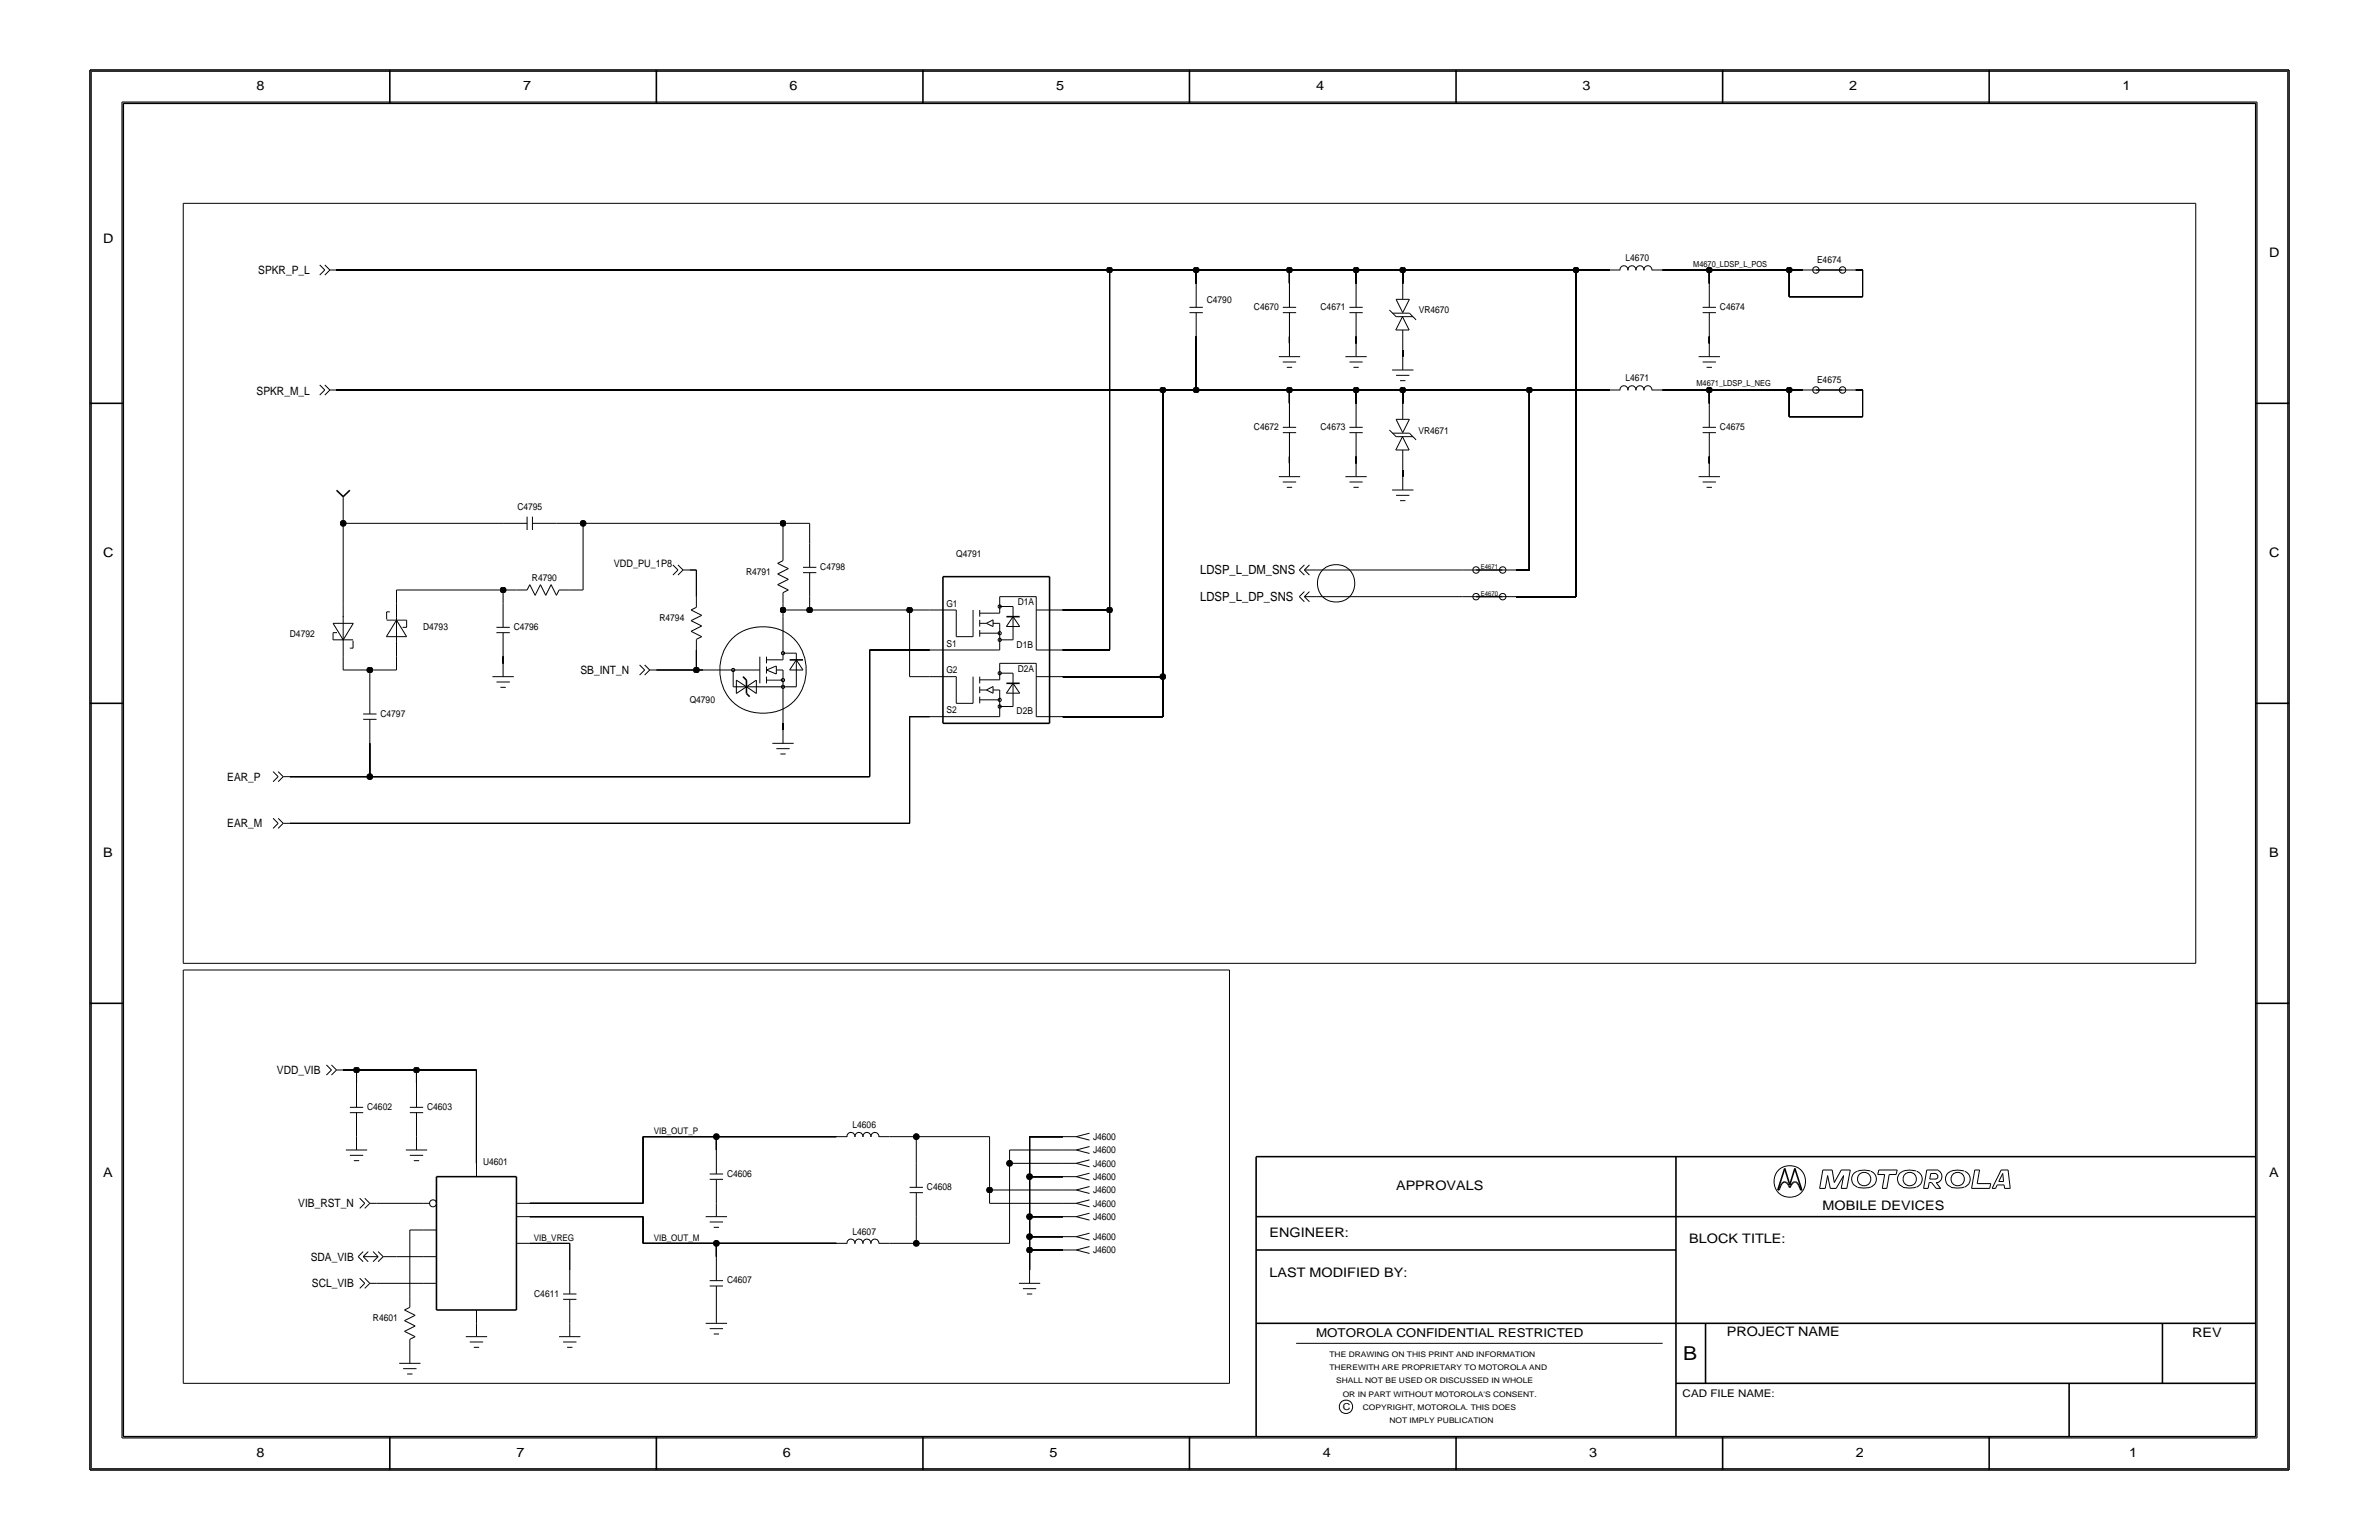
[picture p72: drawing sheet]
<svg xmlns="http://www.w3.org/2000/svg" width="432mm" height="279mm" viewBox="0 0 432 279" stroke-linecap="round" stroke-linejoin="round" font-family="sans-serif">
<defs><g id="words">
<text font-size="3.5" x="305.5" y="246.7">B</text>
<g font-size="2.4">
<text x="46.6" y="16.3">8</text>
<text x="94.9" y="16.3">7</text>
<text x="143.3" y="16.3">6</text>
<text x="191.7" y="16.3">5</text>
<text x="238.9" y="16.3">4</text>
<text x="287.3" y="16.3">3</text>
<text x="335.6" y="16.3">2</text>
<text x="385.2" y="16.3">1</text>
<text x="18.7" y="44.1">D</text>
<text x="411.8" y="46.6">D</text>
<text x="18.7" y="101">C</text>
<text x="411.8" y="101">C</text>
<text x="18.7" y="155.4">B</text>
<text x="411.8" y="155.4">B</text>
<text x="18.7" y="213.5">A</text>
<text x="253.4" y="215.9">APPROVALS</text>
<text x="411.8" y="213.5">A</text>
<text x="330.8" y="219.5">MOBILE DEVICES</text>
<text x="230.4" y="224.4">ENGINEER:</text>
<text x="306.6" y="225.6">BLOCK TITLE:</text>
<text x="230.4" y="231.6">LAST MODIFIED BY:</text>
<text x="313.4" y="242.4">PROJECT NAME</text>
<text x="397.9" y="242.5">REV</text>
<text x="46.6" y="264.3">8</text>
<text x="93.7" y="264.3">7</text>
<text x="142.1" y="264.3">6</text>
<text x="190.5" y="264.3">5</text>
<text x="240.1" y="264.3">4</text>
<text x="288.5" y="264.3">3</text>
<text x="336.9" y="264.3">2</text>
<text x="386.4" y="264.3">1</text>
</g>
<g font-size="2.3">
<text x="217.8" y="104.1">LDSP_L_DM_SNS</text>
<text x="217.8" y="109">LDSP_L_DP_SNS</text>
</g>
<text font-size="2.2" x="238.9" y="242.5">MOTOROLA CONFIDENTIAL RESTRICTED</text>
<g font-size="2.1">
<text x="46.9" y="49.7">SPKR_P_L</text>
<text x="46.6" y="71.6">SPKR_M_L</text>
<text x="105.3" y="122.3">SB_INT_N</text>
<text x="41.2" y="141.6">EAR_P</text>
<text x="41.2" y="150.1">EAR_M</text>
<text x="50.3" y="194.9">VDD_VIB</text>
<text x="54.1" y="219">VIB_RST_N</text>
<text x="56.4" y="228.7">SDA_VIB</text>
<text x="56.6" y="233.6">SCL_VIB</text>
</g>
<g font-size="1.9">
<text x="111.4" y="102.9">VDD_PU_1P8</text>
<text x="305.4" y="253.4">CAD FILE NAME:</text>
</g>
<g font-size="1.7">
<text x="295.1" y="47.3">L4670</text>
<text x="329.8" y="47.8">E4674</text>
<text x="219" y="55">C4790</text>
<text x="227.6" y="56.2">C4670</text>
<text x="239.7" y="56.2">C4671</text>
<text x="257.5" y="56.9">VR4670</text>
<text x="312.2" y="56.2">C4674</text>
<text x="295.1" y="69.1">L4671</text>
<text x="329.8" y="69.6">E4675</text>
<text x="227.6" y="78">C4672</text>
<text x="239.7" y="78">C4673</text>
<text x="257.5" y="78.7">VR4671</text>
<text x="312.2" y="78">C4675</text>
<text x="93.9" y="92.5">C4795</text>
<text x="173.6" y="101">Q4791</text>
<text x="96.6" y="105.5">R4790</text>
<text x="135.4" y="104.3">R4791</text>
<text x="148.9" y="103.4">C4798</text>
<text x="119.7" y="112.8">R4794</text>
<text x="171.8" y="110">G1</text>
<text x="184.7" y="109.8">D1A</text>
<text x="52.6" y="115.5">D4792</text>
<text x="76.8" y="114.3">D4793</text>
<text x="93.3" y="114.3">C4796</text>
<text x="171.8" y="117.3">S1</text>
<text x="184.5" y="117.5">D1B</text>
<text x="171.8" y="122.1">G2</text>
<text x="184.7" y="121.9">D2A</text>
<text x="69.1" y="130">C4797</text>
<text x="125.2" y="127.6">Q4790</text>
<text x="171.8" y="129.4">S2</text>
<text x="184.5" y="129.6">D2B</text>
<text x="66.6" y="201.4">C4602</text>
<text x="77.5" y="201.4">C4603</text>
<text x="154.7" y="204.7">L4606</text>
<text x="198.4" y="206.8">J4600</text>
<text x="198.4" y="209.2">J4600</text>
<text x="87.7" y="211.3">U4601</text>
<text x="132" y="213.5">C4606</text>
<text x="168.2" y="215.9">C4608</text>
<text x="198.4" y="211.6">J4600</text>
<text x="198.4" y="214.1">J4600</text>
<text x="198.4" y="216.5">J4600</text>
<text x="198.4" y="218.9">J4600</text>
<text x="198.4" y="221.3">J4600</text>
<text x="154.7" y="224">L4607</text>
<text x="198.4" y="227.4">J4600</text>
<text x="198.4" y="224.9">J4600</text>
<text x="132" y="232.8">C4607</text>
<text x="67.7" y="239.8">R4601</text>
<text x="97" y="235.3">C4611</text>
<text x="243.7" y="255.8">C</text>
</g>
<g font-size="1.6">
<text x="118.7" y="205.7">VIB_OUT_P</text>
<text x="96.9" y="225.1">VIB_VREG</text>
<text x="118.7" y="225.1">VIB_OUT_M</text>
</g>
<g font-size="1.5">
<text x="307.3" y="48.5">M4670_LDSP_L_POS</text>
<text x="307.9" y="70">M4671_LDSP_L_NEG</text>
</g>
<g font-size="1.4">
<text x="241.3" y="246.1">THE DRAWING ON THIS PRINT AND INFORMATION</text>
<text x="241.3" y="248.6">THEREWITH ARE PROPRIETARY TO MOTOROLA AND</text>
<text x="242.5" y="251">SHALL NOT BE USED OR DISCUSSED IN WHOLE</text>
<text x="243.7" y="253.4">OR IN PART WITHOUT MOTOROLA'S CONSENT.</text>
<text x="247.3" y="255.8">COPYRIGHT, MOTOROLA. THIS DOES</text>
<text x="252.2" y="258.2">NOT IMPLY PUBLICATION</text>
</g>
<g font-size="1.2">
<text x="268.8" y="103.3">E4671</text>
<text x="268.8" y="108.2">E4670</text>
</g>
</g></defs>
<!-- layer: Nets -->
<g fill="none" stroke="#000" stroke-width=".18">
<path d="M33.3 36.9h365.2zM33.3 36.9v137.9zM398.5 36.9v137.9zM61.1 49h140.3zM201.4 49v61.7zM201.4 49h15.7zM217.1 49v2.4zM217.1 49h16.9zM234 49v2.4zM234 49h12.1zM246.1 49v2.4zM246.1 49h8.5z"/>
<path d="M254.6 49h31.5zM254.6 49v2.4zM286.1 49h6zM286.1 49v59.3zM301.8 49h8.4zM310.2 49v2.4zM310.2 49h14.6zM324.8 49h2.4zM324.8 49v4.8zM324.8 53.8h13.3zM336.9 49h1.2zM338.1 49v4.8z"/>
<path d="M61.1 70.8h150zM211.1 70.8h6zM211.1 70.8v52zM217.1 61.1v9.7zM217.1 70.8h16.9zM234 70.8h12.1zM234 61.1v1.2zM234 70.8v2.4zM246.1 70.8h8.5zM246.1 61.1v1.2zM246.1 70.8v2.4zM254.6 70.8h23z"/>
<path d="M254.6 63.5v1.2zM254.6 70.8v2.4zM277.6 70.8h14.5zM277.6 70.8v32.6zM301.8 70.8h8.4zM310.2 61.1v1.2zM310.2 70.8v2.4zM310.2 70.8h14.6zM324.8 70.8h2.4zM324.8 70.8v4.8zM324.8 75.6h13.3zM336.9 70.8h1.2z"/>
<path d="M338.1 70.8v4.8zM62.3 94.9h29zM62.3 94.9v14.6zM62.3 92.5v2.4zM101 94.9h4.8zM105.8 94.9v12.1zM105.8 94.9h36.3zM142.1 94.9v4.9zM142.1 94.9h4.9zM147 94.9v3.7zM234 82.9v1.2zM246.1 82.9v1.2z"/>
<path d="M254.6 85.3v1.2zM310.2 82.9v1.2zM62.3 119.1v2.5zM72 107v2.5zM72 107h19.3zM72 119.1v2.5zM91.3 119.1v1.2zM91.3 107v2.5zM91.3 107h2.4zM103.4 107h2.4zM125.2 103.4h1.2zM126.4 117.9v3.7z"/>
<path d="M126.4 103.4v4.9zM142.1 109.5v1.2zM142.1 110.7v1.2zM142.1 110.7h4.9zM147 110.7h18.1zM147 108.3v2.4zM157.8 117.9h10.9zM157.8 117.9v23zM165.1 110.7h3.6zM165.1 110.7v12.1zM192.9 117.9h8.5zM192.9 110.7h8.5z"/>
<path d="M201.4 110.7v7.2zM238.9 103.4h26.6zM238.9 108.3h26.6zM275.2 103.4h2.4zM275.2 108.3h10.9zM62.3 121.6h4.8zM67.1 134.9v6zM67.1 121.6v3.6zM67.1 121.6h4.9zM119.1 121.6h7.3zM126.4 121.6h1.2zM142.1 131.2v1.2z"/>
<path d="M165.1 130h3.6zM165.1 130v19.4zM165.1 122.8h3.6zM192.9 130h18.2zM192.9 122.8h18.2zM211.1 122.8v7.2zM52.6 149.4h112.5zM52.6 140.9h14.5zM67.1 140.9h90.7zM33.3 176h189.9zM33.3 174.8h365.2zM33.3 176v75z"/>
<path d="M223.2 176v75zM62.3 194.1h2.4zM64.7 194.1v2.4zM64.7 194.1h10.9zM75.6 194.1v2.4zM75.6 194.1h10.9zM86.5 194.1v17zM68.3 218.3h8.5zM96.2 218.3h20.5zM116.7 206.2h13.3zM116.7 206.2v12.1zM130 206.2v2.4z"/>
<path d="M130 206.2h21.8zM161.5 206.2h4.8zM166.3 206.2v4.9zM166.3 206.2h13.3zM179.6 206.2v9.7zM179.6 215.9v2.4zM179.6 215.9h13.3zM179.6 218.3h13.3zM183.2 211.1h9.7zM183.2 211.1v14.5zM183.2 208.6v2.5zM183.2 208.6h9.7z"/>
<path d="M186.9 213.5h6zM186.9 206.2h6zM186.9 213.5v7.2zM186.9 206.2v7.3zM68.3 232.8h8.5zM72 228h4.8zM74.4 223.2v12.1zM74.4 223.2h2.4zM96.2 220.7h20.5zM96.2 225.6h7.2zM103.4 225.6v4.8zM116.7 225.6h13.3z"/>
<path d="M116.7 220.7v4.9zM130 225.6v2.4zM130 225.6h21.8zM161.5 225.6h4.8zM166.3 225.6h16.9zM166.3 220.7v4.9zM186.9 226.8h6zM186.9 224.4h6zM186.9 220.7h6zM186.9 226.8v3.6zM186.9 224.4v2.4zM186.9 220.7v3.7z"/>
<path d="M33.3 251h189.9z"/>
<circle cx="242.5" cy="105.9" r="3.4"/>
</g>
<g fill="#000" stroke="#000" stroke-width=".18">
<circle cx="201.4" cy="49" r=".53"/>
<circle cx="217.1" cy="49" r=".53"/>
<circle cx="234" cy="49" r=".53"/>
<circle cx="246.1" cy="49" r=".53"/>
<circle cx="254.6" cy="49" r=".53"/>
<circle cx="286.1" cy="49" r=".53"/>
<circle cx="310.2" cy="49" r=".53"/>
<circle cx="324.8" cy="49" r=".53"/>
<circle cx="211.1" cy="70.8" r=".53"/>
<circle cx="217.1" cy="70.8" r=".53"/>
<circle cx="234" cy="70.8" r=".53"/>
<circle cx="246.1" cy="70.8" r=".53"/>
<circle cx="254.6" cy="70.8" r=".53"/>
<circle cx="277.6" cy="70.8" r=".53"/>
<circle cx="310.2" cy="70.8" r=".53"/>
<circle cx="324.8" cy="70.8" r=".53"/>
<circle cx="62.3" cy="94.9" r=".53"/>
<circle cx="105.8" cy="94.9" r=".53"/>
<circle cx="142.1" cy="94.9" r=".53"/>
<circle cx="91.3" cy="107" r=".53"/>
<circle cx="142.1" cy="110.7" r=".53"/>
<circle cx="147" cy="110.7" r=".53"/>
<circle cx="165.1" cy="110.7" r=".53"/>
<circle cx="201.4" cy="110.7" r=".53"/>
<circle cx="67.1" cy="121.6" r=".53"/>
<circle cx="126.4" cy="121.6" r=".53"/>
<circle cx="211.1" cy="122.8" r=".53"/>
<circle cx="67.1" cy="140.9" r=".53"/>
<circle cx="64.7" cy="194.1" r=".53"/>
<circle cx="75.6" cy="194.1" r=".53"/>
<circle cx="130" cy="206.2" r=".53"/>
<circle cx="166.3" cy="206.2" r=".53"/>
<circle cx="179.6" cy="215.9" r=".53"/>
<circle cx="183.2" cy="211.1" r=".53"/>
<circle cx="186.9" cy="213.5" r=".53"/>
<circle cx="130" cy="225.6" r=".53"/>
<circle cx="166.3" cy="225.6" r=".53"/>
<circle cx="186.9" cy="226.8" r=".53"/>
<circle cx="186.9" cy="224.4" r=".53"/>
<circle cx="186.9" cy="220.7" r=".53"/>
</g>
<!-- layer: Components -->
<g fill="none" stroke="#000" stroke-width=".18">
<path d="M58 48.1l1 .9zM59 49l-1 .9zM59 48.1l.9 .9zM59.9 49l-.9 .9zM59.9 49h1.2zM215.9 55.8h2.4zM215.9 56.7h2.4zM217.1 51.4v4.4zM217.1 56.7v4.4zM232.8 55.8h2.5zM232.8 56.7h2.5zM234 56.7v4.4z"/>
<path d="M234 51.4v4.4zM244.9 55.8h2.4zM244.9 56.7h2.4zM246.1 56.7v4.4zM246.1 51.4v4.4zM252.2 56.2l1.2 1.3zM252.8 56.8h3zM253.3 59.9h2.5zM253.4 54.3h2.4zM253.4 54.3l1.2 2.4zM253.4 57.5h3zM254.6 57.5l1.2 2.4z"/>
<path d="M254.6 57.5l-1.3 2.4zM254.6 59.9v3.6zM254.6 51.4v2.9zM255.8 56.8l1.2 1.2zM255.8 54.3l-1.2 2.4zM292.1 49h1.9zM294 49a.71 .71 0 0 1 .7-.8 .71 .71 0 0 1 .7 .8M295.5 49a.71 .71 0 0 1 .7-.8 .71 .71 0 0 1 .7 .8M296.9 49a.71 .71 0 0 1 .7-.8 .71 .71 0 0 1 .7 .8M298.4 49a.71 .71 0 0 1 .7-.8 .71 .71 0 0 1 .7 .8M299.8 49h2zM309 56.7h2.5z"/>
<path d="M309 55.8h2.5zM310.2 56.7v4.4zM310.2 51.4v4.4zM327.2 49h2.4zM334.4 49h2.5zM58 69.8l1 1zM59 70.8l-1 .9zM59 69.8l.9 1zM59.9 70.8l-.9 .9zM59.9 70.8h1.2zM232.1 64.7h3.9zM232.8 77.5h2.5z"/>
<path d="M232.8 65.7h2.5zM232.8 78.5h2.5zM233.6 66.6h.9zM234 62.3v2.4zM234 78.5v4.4zM234 73.2v4.3zM244.2 64.7h3.9zM244.9 77.5h2.4zM244.9 65.7h2.4zM244.9 78.5h2.4zM245.7 66.6h.9zM246.1 62.3v2.4z"/>
<path d="M246.1 78.5v4.4zM246.1 73.2v4.3zM252.2 78l1.2 1.2zM252.7 67.1h3.8zM252.8 78.6h3zM253.4 76.1h2.4zM253.4 76.1l1.2 2.4zM253.4 79.2h3zM253.4 68.1h2.4zM254.1 69.1h1zM254.6 79.2l1.2 2.4zM254.6 79.2l-1.3 2.4z"/>
<path d="M254.6 73.2v2.9zM254.6 64.7v2.4zM255.8 78.6l1.2 1.2zM255.8 76.1l-1.2 2.4zM292.1 70.8h1.9zM294 70.8a.71 .71 0 0 1 .7-.8 .71 .71 0 0 1 .7 .8M295.5 70.8a.71 .71 0 0 1 .7-.8 .71 .71 0 0 1 .7 .8M296.9 70.8a.71 .71 0 0 1 .7-.8 .71 .71 0 0 1 .7 .8M298.4 70.8a.71 .71 0 0 1 .7-.8 .71 .71 0 0 1 .7 .8M299.8 70.8h2zM308.3 64.7h3.9zM309 78.5h2.5z"/>
<path d="M309 65.7h2.5zM309 77.5h2.5zM309.8 66.6h.9zM310.2 62.3v2.4zM310.2 78.5v4.4zM310.2 73.2v4.3zM327.2 70.8h2.4zM334.4 70.8h2.5zM62.3 90.1v2.4zM91.3 94.9h4.4zM95.7 93.7v2.5zM96.6 94.9h4.4z"/>
<path d="M96.6 93.7v2.5zM142.1 99.8v1.9zM147 98.6v4.3zM232.1 86.5h3.9zM232.8 87.4h2.5zM233.6 88.4h.9zM234 84.1v2.4zM244.2 86.5h3.9zM244.9 87.4h2.4zM245.7 88.4h.9zM246.1 84.1v2.4zM252.7 88.9h3.8z"/>
<path d="M253.3 81.6h2.5zM253.4 89.9h2.4zM254.1 90.8h1zM254.6 81.6v3.7zM254.6 86.5v2.4zM308.3 86.5h3.9zM309 87.4h2.5zM309.8 88.4h.9zM310.2 84.1v2.4zM60.5 113.1h3.6zM60.5 116.1h3.6zM60.5 114.8v1.3z"/>
<path d="M60.5 114.8h.7zM60.5 113.1l1.8 3zM62.3 116.6v2.5zM62.3 109.5v2.5zM62.3 116.1v.5zM62.3 111.8v.5zM62.3 112.3v3.8zM63.5 117.6h.6zM64.1 116.2v1.4zM64.1 113.1l-1.8 3zM70.1 115.5h3.7zM70.2 112.5h3.6z"/>
<path d="M70.2 111h.6zM70.2 111v1.4zM72 112.5l-1.9 3zM72 109.5v2.5zM72 116.6v2.5zM72 112.5l1.8 3zM72 112v.5zM72 116.3v.5zM72 112.5v3.8zM73.1 113.8h.7zM73.8 112.5v1.3zM90.1 114.8h2.4z"/>
<path d="M90.1 113.8h2.4zM91.3 114.8v4.3zM91.3 109.5v4.3zM93.7 107h2zM96.2 106.1l.9 1.9zM96.2 106.1l-.5 .9zM98.1 106.1l-1 1.9zM98.1 106.1l1 1.9zM100 106.1l1 1.9zM100 106.1l-.9 1.9zM101.5 107l-.5 1zM101.5 107h1.9z"/>
<path d="M122.1 102.5l1 .9zM123.1 103.4l-1 .9zM123.1 102.5l.9 .9zM124 103.4l-.9 .9zM124 103.4h1.2zM125.4 112.6l2 1zM125.4 114.5l2-.9zM125.4 110.7l2 .9zM125.4 112.6l2-1zM125.4 114.5l2 1zM125.4 110.7l1-.5zM126.4 116l1-.5z"/>
<path d="M126.4 108.3v1.9zM126.4 116v1.9zM133.3 115.5a8.1 8.1 0 0 1 12 1.9 8.2 8.2 0 0 1-2.6 10.9 8.3 8.3 0 0 1-10.3-1.6 8.3 8.3 0 0 1 .9-11.2zM137.9 119.1v4.9zM139.1 119.7h3zM139.1 119.1v1.2zM141.1 104.1l2 1zM141.1 106.1l2-1zM141.1 102.2l2 1zM141.1 104.1l2-.9zM141.1 106.1l2 .9zM141.1 102.2l1-.5z"/>
<path d="M141.9 118.3h.4v.4h-.4zM142.1 107.5l1-.5zM142.1 111.9v7.8zM142.1 118.5h2.4zM142.1 107.5v2zM144.5 119.7l1.2 1.9zM144.5 118.5v6.1zM144.5 119.7l-1.2 1.9zM145.7 103.9h2.5zM145.7 102.9h2.5zM147 103.9v4.4zM168.7 117.9h12.8z"/>
<path d="M168.7 110.7h4.9zM173.6 115.5h3zM173.6 110.7v4.8zM176.6 110.7v4.8zM177.8 110.7v1.2zM177.8 112.5v1.2zM177.8 114.3v1.2zM177.8 111.3h3.7zM177.8 113.1h1.2zM177.8 114.9h3.7zM179 113.1l1.2 .6zM179 113.1l1.2-.6z"/>
<path d="M180.2 112.5v1.2zM180.2 113.1h1.3zM181.2 109.8h.5v.4h-.5zM181.2 114.7h.5v.4h-.5zM181.2 115.9h.5v.4h-.5zM181.5 108.3h6.6zM181.5 108.3v3zM181.5 110h2.4zM181.5 113.1v4.8zM181.5 116.1h2.4zM182.7 113.7h2.4zM183.9 111.9l1.2 1.8z"/>
<path d="M183.9 110v6.1zM183.9 111.9l-1.2 1.8zM188.1 117.9h4.8zM188.1 110.7h4.8zM188.1 108.3v9.6zM235.8 108.3l1 .9zM235.8 103.4l1 .9zM235.8 108.3l1-1zM235.8 103.4l1-.9zM236.8 108.3l.9 .9zM236.8 103.4l.9 .9zM236.8 108.3h2.1z"/>
<path d="M236.8 108.3l.9-1zM236.8 103.4h2.1zM236.8 103.4l.9-.9zM265.5 108.3h2.4zM265.5 103.4h2.4zM272.7 108.3h2.5zM272.7 103.4h2.5zM49.6 140l.9 .9zM50.5 140l.9 .9zM65.9 130.5h2.4zM65.9 129.5h2.4zM67.1 130.5v4.4z"/>
<path d="M67.1 125.2v4.3zM89.4 122.8h3.9zM90.1 123.7h2.4zM90.8 124.7h1zM91.3 120.3v2.5zM116.1 120.6l.9 1zM117 121.6l-.9 .9zM117 120.6l.9 1zM117.9 121.6l-.9 .9zM117.9 121.6h1.2zM127.6 121.6h10.3zM132.9 121.4h.4v.4h-.4z"/>
<path d="M133.1 124.6h11.4zM133.1 121.6v3zM133.7 123.4v2.4zM133.7 125.8l1.8-1.2zM133.7 123.4l1.8 1.2zM135.5 124.6l1.8 1.2zM135.5 124.6l1.8-1.2zM137.3 123.4v2.4zM139.1 123.4h3zM139.1 122.8v1.2zM139.1 120.9v1.3zM139.1 121.6l1.8-.8z"/>
<path d="M139.1 121.6l1.8 .7zM140.2 134.9h3.9zM140.9 120.8v1.5zM140.9 121.6h1.2zM140.9 135.8h2.4zM141.6 136.8h1zM141.9 124.4h.4v.4h-.4zM141.9 123.2h.4v.4h-.4zM142.1 121.6v9.6zM142.1 132.4v2.5zM143.3 121.6h2.4zM168.7 130h12.8z"/>
<path d="M168.7 122.8h4.9zM173.6 127.6h3zM173.6 122.8v4.8zM176.6 122.8v4.8zM177.8 122.8v1.2zM177.8 124.6v1.2zM177.8 126.4v1.2zM177.8 125.2h1.2zM177.8 127h3.7zM177.8 123.3h3.7zM179 125.2l1.2 .6zM179 125.2l1.2-.6z"/>
<path d="M180.2 124.6v1.2zM180.2 125.2h1.3zM181.2 126.8h.5v.4h-.5zM181.2 128h.5v.4h-.5zM181.2 121.9h.5v.4h-.5zM181.5 120.3h6.6zM181.5 125.2v4.8zM181.5 122.1h2.4zM181.5 120.3v3zM181.5 128.2h2.4zM182.7 125.8h2.4zM183.9 124l1.2 1.8z"/>
<path d="M183.9 122.1v6.1zM183.9 124l-1.2 1.8zM188.1 130h4.8zM188.1 122.8h4.8zM188.1 120.3v9.7zM49.6 148.5l.9 .9zM50.5 149.4l-.9 .9zM50.5 148.5l.9 .9zM50.5 140.9l-.9 .9zM51.4 149.4l-.9 .9zM51.4 149.4h1.2zM51.4 140.9l-.9 .9z"/>
<path d="M51.4 140.9h1.2zM59.2 193.2l1 .9zM60.2 194.1l-1 .9zM60.2 193.2l.9 .9zM61.1 194.1l-.9 .9zM61.1 194.1h1.2zM64.7 196.5v4.4zM75.6 196.5v4.4zM62.8 208.6h3.8zM63.5 201.9h2.4zM63.5 209.6h2.4zM63.5 200.9h2.4z"/>
<path d="M64.2 210.6h1zM64.7 206.2v2.4zM64.7 201.9v4.3zM65.3 217.4l.9 .9zM66.2 218.3l-.9 .9zM66.2 217.4l.9 .9zM67.1 218.3l-.9 .9zM67.1 218.3h1.2zM73.7 208.6h3.8zM74.4 201.9h2.4zM74.4 209.6h2.4zM74.4 200.9h2.4z"/>
<path d="M75.1 210.6h1zM75.6 206.2v2.4zM75.6 201.9v4.3zM76.8 218.3h1.2zM86.5 211.1v2.4zM93.7 218.3h2.5zM128.8 214h2.4zM128.8 213h2.4zM130 218.3v2.4zM130 214v4.3zM130 208.6v4.4zM151.8 206.2h1.9z"/>
<path d="M153.7 206.3a.71 .71 0 0 1 .7-.8 .71 .71 0 0 1 .7 .8M155.2 206.3a.71 .71 0 0 1 .7-.8 .71 .71 0 0 1 .7 .8M156.6 206.3a.71 .71 0 0 1 .7-.8 .71 .71 0 0 1 .7 .8M158.1 206.3a.71 .71 0 0 1 .7-.8 .71 .71 0 0 1 .7 .8M159.5 206.2h2zM165.1 216.4h2.4zM165.1 215.4h2.4zM166.3 216.4v4.3zM166.3 211.1v4.3zM192.9 206.2h2.4zM192.9 208.6h2.4zM192.9 211.1h2.4z"/>
<path d="M192.9 213.5h2.4zM192.9 215.9h2.4zM192.9 218.3h2.4zM195.3 206.2l2.5-.6zM195.3 206.2l2.5 .7zM195.3 208.6l2.5-.6zM195.3 208.6l2.5 .7zM195.3 211.1l2.5-.7zM195.3 211.1l2.5 .6zM195.3 213.5l2.5-.6zM195.3 213.5l2.5 .6zM195.3 215.9l2.5-.6z"/>
<path d="M195.3 215.9l2.5 .6zM195.3 218.3l2.5-.6zM195.3 218.3l2.5 .6zM65 228l.9 .9zM65.3 231.9l.9 .9zM65.9 228l.9 .9zM65.9 228h2.7zM65.9 227.1l-.9 .9zM66.2 232.8l-.9 1zM66.2 231.9l.9 .9zM66.8 227.1l-.9 .9zM67.1 232.8l-.9 1z"/>
<path d="M67.1 232.8h1.2zM67.7 227.1l.9 .9zM67.7 228.9l.9-.9zM68.6 227.1l.9 .9zM68.6 228.9l.9-.9zM69.5 228h2.5zM73.4 239.6l2 1zM73.4 237.7l2 .9zM73.4 239.6l2-1zM73.4 237.7l1-.5zM74.4 235.3v1.9zM76.8 232.8h2.4z"/>
<path d="M76.8 228h2.4zM76.8 223.2h2.4zM86.5 237.7v2.4zM93.7 225.6h2.5zM93.7 220.7h2.5zM102.2 234.8h2.4zM102.2 235.7h2.4zM103.4 235.7v4.4zM103.4 230.4v4.4zM128.1 220.7h3.9zM128.8 233.3h2.4zM128.8 221.7h2.4z"/>
<path d="M128.8 232.3h2.4zM129.5 222.7h1zM130 237.7v2.4zM130 233.3v4.4zM130 228v4.3zM151.8 225.6h1.9zM153.7 225.6a.71 .71 0 0 1 .7-.8 .71 .71 0 0 1 .7 .8M155.2 225.6a.71 .71 0 0 1 .7-.8 .71 .71 0 0 1 .7 .8M156.6 225.6a.71 .71 0 0 1 .7-.8 .71 .71 0 0 1 .7 .8M158.1 225.6a.71 .71 0 0 1 .7-.8 .71 .71 0 0 1 .7 .8M159.5 225.6h2zM184.9 232.8h3.9z"/>
<path d="M185.7 233.8h2.4zM186.4 234.8h1zM186.9 230.4v2.4zM192.9 226.8h2.4zM192.9 220.7h2.4zM192.9 224.4h2.4zM195.3 226.8l2.5-.6zM195.3 226.8l2.5 .6zM195.3 220.7l2.5-.6zM195.3 220.7l2.5 .7zM195.3 224.4l2.5-.7zM195.3 224.4l2.5 .6z"/>
<path d="M72.4 247.3h3.9zM73.2 248.3h2.4zM73.4 241.5l2-.9zM73.4 241.5l2 1zM73.9 249.3h1zM74.4 243l1-.5zM74.4 244.9v2.4zM74.4 243v1.9zM84.5 242.5h3.9zM85.3 243.5h2.4zM86 244.4h1zM86.5 240.1v2.4z"/>
<path d="M101.5 242.5h3.8zM102.2 243.5h2.4zM102.9 244.4h1zM103.4 240.1v2.4zM128.1 240.1h3.9zM128.8 241.1h2.4zM129.5 242h1z"/>
<circle cx="329.6" cy="49" r=".59"/>
<circle cx="334.4" cy="49" r=".59"/>
<circle cx="329.6" cy="70.8" r=".59"/>
<circle cx="334.4" cy="70.8" r=".59"/>
<circle cx="267.9" cy="103.4" r=".59"/>
<circle cx="267.9" cy="108.3" r=".59"/>
<circle cx="272.7" cy="108.3" r=".59"/>
<circle cx="272.7" cy="103.4" r=".59"/>
<circle cx="78.6" cy="218.3" r=".63"/>
</g>
<g fill="none" stroke="#000" stroke-width=".29">
<path d="M329.6 49h4.8zM329.6 70.8h4.8zM61.1 88.9l1.2 1.2zM62.3 90.1l1.2-1.2zM143.3 119.7h2.4zM171.1 104.6v26.6zM171.1 104.6h19.4zM182.7 111.9h2.4zM190.5 104.6v26.6zM267.9 108.3h4.8zM267.9 103.4h4.8zM134.9 122.8l.6 .6z"/>
<path d="M135.5 125.8l.6 .6zM135.5 123.4v2.4zM171.1 131.2h19.4zM182.7 124h2.4zM79.2 213.5h14.5zM79.2 213.5v24.2zM93.7 213.5v24.2zM79.2 237.7h14.5z"/>
</g>
<!-- layer: Page Border and Title Block -->
<g fill="none" stroke="#000" stroke-width=".29">
<path d="M16.3 12.7h399.2zM16.3 12.7v254zM22.4 18.7h387zM22.4 18.7v242zM70.8 12.7v6zM119.1 12.7v6zM167.5 12.7v6zM215.9 12.7v6zM264.3 12.7v6zM312.7 12.7v6zM361 12.7v6zM409.4 18.7v242z"/>
<path d="M415.5 12.7v254zM16.3 73.2h6.1zM409.4 73.2h6.1zM16.3 127.6h6.1zM409.4 127.6h6.1zM16.3 182h6.1zM409.4 182h6.1zM228 209.9v50.8zM228 209.9h181.4zM304.2 209.9v50.8zM322.7 215.9h.2zM323 215.6l-.1 .3z"/>
<path d="M323.2 215.1l-.2 .5zM323.4 214.7l-.2 .4zM323.6 214.5l.2-.1zM323.6 214.5l-.2 .2zM323.8 214.4h.2zM323.9 212l1 3zM323.9 212l-1.2 3.9zM324 214.4l.2 .1zM324.2 214.5l.3 .2zM324.5 214.7l.2 .4zM324.7 215.1l.2 .4zM325 215.1l-.1 .4z"/>
<path d="M325.3 214.7l-.3 .4zM325.5 214.5l.2-.1zM325.5 214.5l-.2 .2zM325.7 214.4h.2zM325.8 212l1.2 3.9zM325.8 212l-.9 3zM325.9 214.4l.2 .1zM326.1 214.5l.2 .2zM326.3 214.7l.2 .4zM326.5 215.1l.2 .5zM326.7 215.6l.1 .3zM326.8 215.9h.2z"/>
<path d="M228 220.7h181.4zM228 226.8h76.2zM228 240.1h181.4zM304.2 251h105.2zM309.6 240.1v10.9zM375.6 251v9.7zM392.5 240.1v10.9zM16.3 266.7h399.2zM22.4 260.7h387zM70.8 260.7v6zM119.1 260.7v6zM167.5 260.7v6z"/>
<path d="M215.9 260.7v6zM264.3 260.7v6zM312.7 260.7v6zM361 260.7v6z"/>
</g>
<g fill="none" stroke="#000" stroke-width=".18">
<path d="M16.6 12.9v253.6zM16.6 12.9h398.6zM22.1 18.5v242.4zM22.1 18.5h387.6zM409.7 18.5v242.4zM415.2 12.9v253.6zM330.3 215.6h1zM330.9 212.3h1.6zM330.9 212.3l-.6 3.3zM331.7 213.3l-.4 2.3zM331.7 213.3l.5 2.3zM332.2 215.6h1.1z"/>
<path d="M332.5 212.3l.4 2.2zM334.2 212.3h1.6zM334.2 212.3l-1.3 2.2zM334.2 215.6h1zM334.6 213.3l-.4 2.3zM334.6 213.3l-1.3 2.3zM335.8 212.3l-.6 3.3zM337 212.5a1.52 1.52 0 0 0-.9 1.5 1.52 1.52 0 0 0 1 1.4M339.5 212.5l-.1-.1a3.8 3.8 0 0 0-2.3 .1M339.6 212.5a1.56 1.56 0 0 1 .9 1.8 1.56 1.56 0 0 1-1.6 1.2l-1.8-.1M340.8 213.1h1.3zM341 212.3h3.3z"/>
<path d="M341 212.3l-.2 .8zM341.6 215.6h.9zM342.1 213.1l-.5 2.5zM342.9 213.1l-.4 2.5zM342.9 213.1h1.3zM344.4 212.3l-.2 .8zM347.8 212.5a2.85 2.85 0 0 0-3.2 .7 1.55 1.55 0 0 0 .8 2.2M347.8 215.4l-1.3 .1-1.1-.1M347.9 212.5a1.51 1.51 0 0 1 1 1.4 1.51 1.51 0 0 1-1 1.5M349.1 215.6h.9zM349.7 212.3h2.1zM349.7 212.3l-.6 3.3z"/>
<path d="M350.2 214.5h.4zM350.2 214.5l-.2 1.1zM350.3 213.9h1.1zM350.4 212.9h1zM350.4 212.9l-.1 1zM350.6 214.5l.8 1.1zM351.4 213a.47 .47 0 0 1 .3 .5 .47 .47 0 0 1-.3 .4M351.4 214.5l.8 1.1zM351.4 214.5h.4zM351.4 215.6h.8zM351.8 212.4a1.18 1.18 0 0 1 .7 1.1 1.18 1.18 0 0 1-.7 1M356.5 212.5a2.85 2.85 0 0 0-3.2 .7 1.55 1.55 0 0 0 .8 2.2"/>
<path d="M356.5 215.4l-1.3 .1-1.1-.1M356.6 212.5a1.51 1.51 0 0 1 1 1.4 1.51 1.51 0 0 1-1 1.5M357.8 215.6h3.3zM358.4 212.3h.9zM358.4 212.3l-.6 3.3zM358.9 214.7h2.4zM359.3 212.3l-.4 2.4zM361.3 214.7l-.2 .9zM361.6 215.6h.6zM362.5 215h1.3zM362.5 215l-.3 .6zM362.8 214.4h.9z"/>
<path d="M363.2 212.3l-1.6 3.3zM363.2 212.3h1.3zM363.5 212.9l-.7 1.5zM363.5 212.9l.2 1.5zM363.8 215v.6zM363.8 215.6h1.1zM364.5 212.3l.4 3.3zM235.3 243.7h66.5zM16.6 266.5h398.6zM22.1 260.9h387.6z"/>
<circle cx="324.8" cy="214.4" r="2.88"/>
<circle cx="338.3" cy="213.9" r="1.22"/>
<circle cx="346.6" cy="213.9" r="1.22"/>
<circle cx="355.3" cy="213.9" r="1.22"/>
<circle cx="244.3" cy="255.2" r="1.22"/>
</g>
<use href="#words"/>
</svg>
